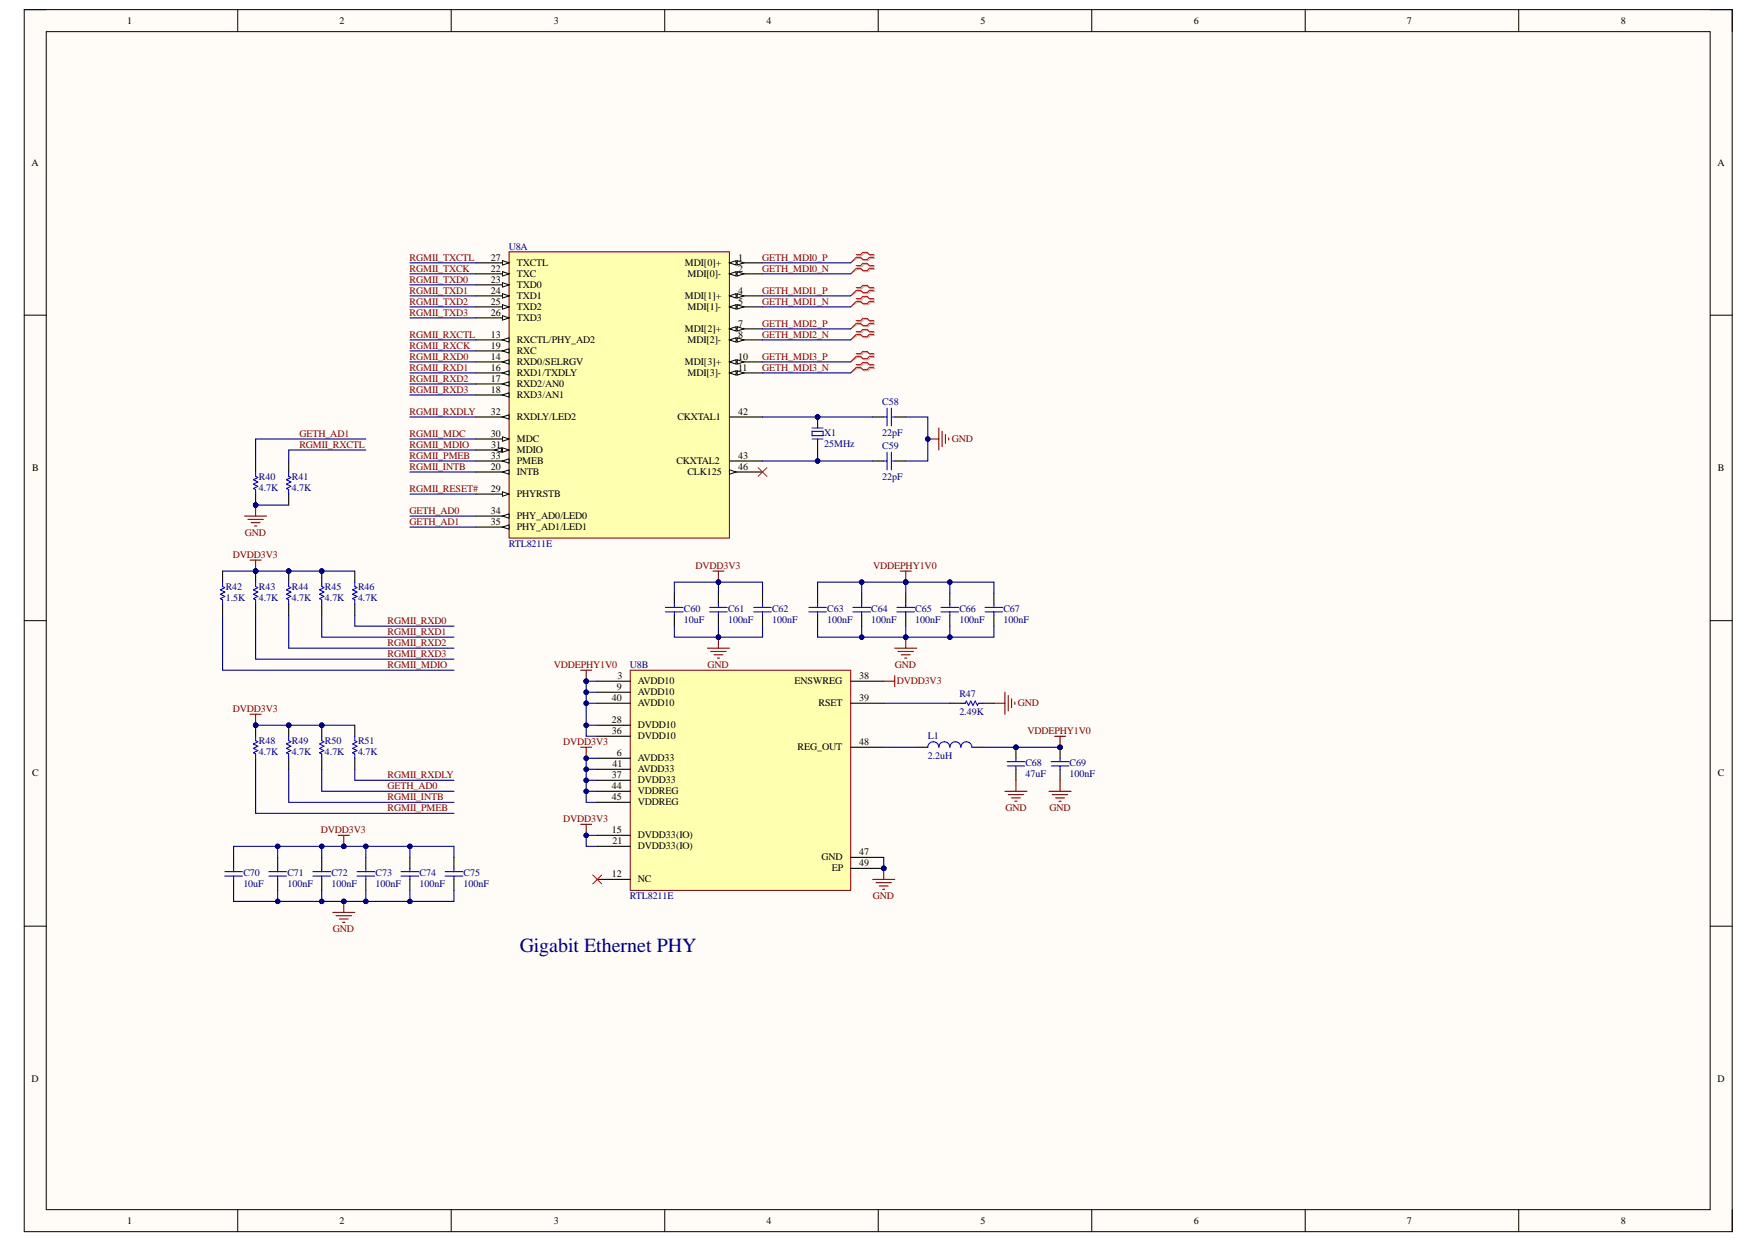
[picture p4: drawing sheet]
<svg xmlns="http://www.w3.org/2000/svg" width="297mm" height="210mm" viewBox="0 0 297 210" stroke-linecap="round" stroke-linejoin="round" font-family="sans-serif">
<defs><g id="words">
<text font-size="3.4" fill="#000080" x="87.8" y="160.8">Gigabit Ethernet PHY</text>
<g font-size="1.7">
<text x="21.5" y="4.1">1</text>
<text x="57.3" y="4.1">2</text>
<text x="93.5" y="4.1">3</text>
<text x="129.5" y="4.1">4</text>
<text x="165.6" y="4.1">5</text>
<text x="201.6" y="4.1">6</text>
<text x="237.6" y="4.1">7</text>
<text x="273.7" y="4.1">8</text>
<text x="5.3" y="28">A</text>
<text x="290" y="28">A</text>
<text x="82.9" y="45.9">22</text>
<text x="82.9" y="47.7">23</text>
<text x="82.9" y="44">27</text>
<text x="87.3" y="46.8">TXC</text>
<text x="87.3" y="44.9">TXCTL</text>
<text x="115.7" y="44.9">MDI[0]+</text>
<text x="116.1" y="46.8">MDI[0]-</text>
<text x="124.6" y="44">1</text>
<text x="124.6" y="45.9">2</text>
<text x="82.9" y="49.6">24</text>
<text x="82.9" y="51.5">25</text>
<text x="82.9" y="53.3">26</text>
<text x="87.3" y="48.7">TXD0</text>
<text x="87.3" y="50.5">TXD1</text>
<text x="87.3" y="52.4">TXD2</text>
<text x="115.7" y="50.5">MDI[1]+</text>
<text x="116.1" y="52.4">MDI[1]-</text>
<text x="124.6" y="49.6">4</text>
<text x="124.6" y="51.5">5</text>
<text x="82.9" y="57">13</text>
<text x="82.9" y="58.9">19</text>
<text x="87.3" y="58">RXCTL/PHY_AD2</text>
<text x="87.3" y="59.8">RXC</text>
<text x="87.3" y="54.2">TXD3</text>
<text x="115.7" y="56.1">MDI[2]+</text>
<text x="116.1" y="58">MDI[2]-</text>
<text x="124.6" y="55.2">7</text>
<text x="124.6" y="57">8</text>
<text x="82.9" y="60.7">14</text>
<text x="82.9" y="62.6">16</text>
<text x="82.9" y="64.5">17</text>
<text x="87.3" y="61.7">RXD0/SELRGV</text>
<text x="87.3" y="63.5">RXD1/TXDLY</text>
<text x="87.3" y="65.4">RXD2/AN0</text>
<text x="115.7" y="61.7">MDI[3]+</text>
<text x="116.1" y="63.5">MDI[3]-</text>
<text x="124.6" y="60.7">10</text>
<text x="124.6" y="62.6">11</text>
<text x="82.9" y="66.3">18</text>
<text x="82.9" y="70">32</text>
<text x="87.3" y="67.2">RXD3/AN1</text>
<text x="87.3" y="71">RXDLY/LED2</text>
<text x="114.4" y="71">CKXTAL1</text>
<text x="124.6" y="70">42</text>
<text x="82.9" y="73.8">30</text>
<text x="82.9" y="77.5">33</text>
<text x="82.9" y="75.6">31</text>
<text x="87.3" y="74.7">MDC</text>
<text x="87.3" y="76.5">MDIO</text>
<text x="124.6" y="77.5">43</text>
<text x="5.4" y="79.6">B</text>
<text x="82.9" y="79.3">20</text>
<text x="82.9" y="83">29</text>
<text x="87.3" y="80.3">INTB</text>
<text x="87.3" y="84">PHYRSTB</text>
<text x="87.3" y="78.4">PMEB</text>
<text x="114.2" y="78.4">CKXTAL2</text>
<text x="116.1" y="80.3">CLK125</text>
<text x="124.6" y="79.3">46</text>
<text x="290.1" y="79.6">B</text>
<text x="82.9" y="86.8">34</text>
<text x="82.9" y="88.6">35</text>
<text x="87.3" y="87.7">PHY_AD0/LED0</text>
<text x="87.3" y="89.6">PHY_AD1/LED1</text>
<text x="103.3" y="118.4">40</text>
<text x="104.2" y="116.5">9</text>
<text x="104.3" y="114.6">3</text>
<text x="107.7" y="115.6">AVDD10</text>
<text x="107.7" y="117.4">AVDD10</text>
<text x="107.7" y="119.3">AVDD10</text>
<text x="134.2" y="115.6">ENSWREG</text>
<text x="138.2" y="119.3">RSET</text>
<text x="145.1" y="114.6">38</text>
<text x="145.1" y="118.4">39</text>
<text x="103.3" y="122.1">28</text>
<text x="103.3" y="123.9">36</text>
<text x="107.7" y="123">DVDD10</text>
<text x="107.7" y="124.9">DVDD10</text>
<text x="145.1" y="125.8">48</text>
<text x="5.4" y="131.1">C</text>
<text x="103.3" y="131.4">37</text>
<text x="103.4" y="129.5">41</text>
<text x="104.2" y="127.7">6</text>
<text x="107.7" y="128.6">AVDD33</text>
<text x="107.7" y="130.4">AVDD33</text>
<text x="134.7" y="126.7">REG_OUT</text>
<text x="290.1" y="131.1">C</text>
<text x="103.3" y="133.2">44</text>
<text x="103.3" y="135.1">45</text>
<text x="107.7" y="132.3">DVDD33</text>
<text x="107.7" y="134.2">VDDREG</text>
<text x="107.7" y="136">VDDREG</text>
<text x="103.3" y="140.7">15</text>
<text x="103.4" y="142.5">21</text>
<text x="107.7" y="141.6">DVDD33(IO)</text>
<text x="107.7" y="143.4">DVDD33(IO)</text>
<text x="103.3" y="148.1">12</text>
<text x="107.7" y="149">NC</text>
<text x="138.8" y="145.3">GND</text>
<text x="140.4" y="147.2">EP</text>
<text x="145.1" y="144.4">47</text>
<text x="145.1" y="146.2">49</text>
<text x="5.3" y="182.7">D</text>
<text x="290" y="182.7">D</text>
<text x="21.5" y="206.6">1</text>
<text x="57.3" y="206.6">2</text>
<text x="93.5" y="206.6">3</text>
<text x="129.5" y="206.6">4</text>
<text x="165.6" y="206.6">5</text>
<text x="201.6" y="206.6">6</text>
<text x="237.6" y="206.6">7</text>
<text x="273.7" y="206.6">8</text>
</g>
<g font-size="1.7" fill="#800000">
<text x="69.2" y="45.9">RGMII_TXCK</text>
<text x="69.2" y="44">RGMII_TXCTL</text>
<text x="69.2" y="47.7">RGMII_TXD0</text>
<text x="128.7" y="44">GETH_MDI0_P</text>
<text x="128.7" y="45.9">GETH_MDI0_N</text>
<text x="69.2" y="49.6">RGMII_TXD1</text>
<text x="69.2" y="51.5">RGMII_TXD2</text>
<text x="69.2" y="53.3">RGMII_TXD3</text>
<text x="128.7" y="49.6">GETH_MDI1_P</text>
<text x="128.7" y="51.5">GETH_MDI1_N</text>
<text x="69.2" y="57">RGMII_RXCTL</text>
<text x="69.2" y="58.9">RGMII_RXCK</text>
<text x="128.7" y="55.2">GETH_MDI2_P</text>
<text x="128.7" y="57">GETH_MDI2_N</text>
<text x="69.2" y="60.7">RGMII_RXD0</text>
<text x="69.2" y="62.6">RGMII_RXD1</text>
<text x="69.2" y="64.5">RGMII_RXD2</text>
<text x="128.7" y="60.7">GETH_MDI3_P</text>
<text x="128.7" y="62.6">GETH_MDI3_N</text>
<text x="69.2" y="66.3">RGMII_RXD3</text>
<text x="69.2" y="70">RGMII_RXDLY</text>
<text x="50.6" y="73.8">GETH_AD1</text>
<text x="50.6" y="75.6">RGMII_RXCTL</text>
<text x="69.2" y="73.8">RGMII_MDC</text>
<text x="69.2" y="75.6">RGMII_MDIO</text>
<text x="69.2" y="77.5">RGMII_PMEB</text>
<text x="160.7" y="74.7">GND</text>
<text x="69.2" y="79.3">RGMII_INTB</text>
<text x="69.2" y="83">RGMII_RESET#</text>
<text x="69.2" y="86.8">GETH_AD0</text>
<text x="69.2" y="88.6">GETH_AD1</text>
<text x="39.3" y="94.2">DVDD3V3</text>
<text x="41.3" y="90.5">GND</text>
<text x="117.4" y="96.1">DVDD3V3</text>
<text x="147.5" y="96.1">VDDEPHY1V0</text>
<text x="65.4" y="105.3">RGMII_RXD0</text>
<text x="65.4" y="107.2">RGMII_RXD1</text>
<text x="65.4" y="109.1">RGMII_RXD2</text>
<text x="65.4" y="110.9">RGMII_RXD3</text>
<text x="65.4" y="112.8">RGMII_MDIO</text>
<text x="93.5" y="112.8">VDDEPHY1V0</text>
<text x="119.5" y="112.8">GND</text>
<text x="151.1" y="112.8">GND</text>
<text x="151.4" y="115.6">DVDD3V3</text>
<text x="171.9" y="119.3">GND</text>
<text x="39.3" y="120.2">DVDD3V3</text>
<text x="95.1" y="125.8">DVDD3V3</text>
<text x="173.5" y="123.9">VDDEPHY1V0</text>
<text x="65.4" y="131.4">RGMII_RXDLY</text>
<text x="65.4" y="133.2">GETH_AD0</text>
<text x="65.4" y="135.1">RGMII_INTB</text>
<text x="65.4" y="136.9">RGMII_PMEB</text>
<text x="169.8" y="136.9">GND</text>
<text x="177.2" y="136.9">GND</text>
<text x="54.2" y="140.7">DVDD3V3</text>
<text x="95.1" y="138.8">DVDD3V3</text>
<text x="147.4" y="151.8">GND</text>
<text x="56.2" y="157.4">GND</text>
</g>
<g font-size="1.7" fill="#000080">
<text x="85.9" y="42.2">U8A</text>
<text x="149" y="68.3">C58</text>
<text x="139.2" y="73.6">X1</text>
<text x="139.2" y="75.4">25MHz</text>
<text x="149" y="73.6">22pF</text>
<text x="149" y="75.8">C59</text>
<text x="43.7" y="81">R40</text>
<text x="43.7" y="82.9">4.7K</text>
<text x="49.3" y="81">R41</text>
<text x="49.3" y="82.9">4.7K</text>
<text x="149" y="81">22pF</text>
<text x="85.9" y="92.3">RTL8211E</text>
<text x="38.1" y="99.6">R42</text>
<text x="38.1" y="101.5">1.5K</text>
<text x="43.7" y="99.6">R43</text>
<text x="43.7" y="101.5">4.7K</text>
<text x="49.3" y="99.6">R44</text>
<text x="49.3" y="101.5">4.7K</text>
<text x="54.9" y="99.6">R45</text>
<text x="54.9" y="101.5">4.7K</text>
<text x="60.5" y="99.6">R46</text>
<text x="60.5" y="101.5">4.7K</text>
<text x="115.5" y="103.3">C60</text>
<text x="115.5" y="105.2">10uF</text>
<text x="122.9" y="103.3">C61</text>
<text x="122.9" y="105.2">100nF</text>
<text x="130.4" y="103.3">C62</text>
<text x="130.4" y="105.2">100nF</text>
<text x="139.7" y="103.3">C63</text>
<text x="139.7" y="105.2">100nF</text>
<text x="147.1" y="103.3">C64</text>
<text x="147.1" y="105.2">100nF</text>
<text x="154.6" y="103.3">C65</text>
<text x="154.6" y="105.2">100nF</text>
<text x="162" y="103.3">C66</text>
<text x="162" y="105.2">100nF</text>
<text x="169.4" y="103.3">C67</text>
<text x="169.4" y="105.2">100nF</text>
<text x="106.4" y="112.8">U8B</text>
<text x="162" y="117.8">R47</text>
<text x="43.7" y="125.6">R48</text>
<text x="49.3" y="125.6">R49</text>
<text x="54.9" y="125.6">R50</text>
<text x="60.5" y="125.6">R51</text>
<text x="156.7" y="124.9">L1</text>
<text x="162" y="120.8">2.49K</text>
<text x="43.7" y="127.5">4.7K</text>
<text x="49.3" y="127.5">4.7K</text>
<text x="54.9" y="127.5">4.7K</text>
<text x="60.5" y="127.5">4.7K</text>
<text x="156.7" y="128.2">2.2uH</text>
<text x="173.2" y="129.3">C68</text>
<text x="173.2" y="131.2">47uF</text>
<text x="180.6" y="129.3">C69</text>
<text x="180.6" y="131.2">100nF</text>
<text x="41.1" y="147.9">C70</text>
<text x="41.1" y="149.8">10uF</text>
<text x="48.5" y="147.9">C71</text>
<text x="48.5" y="149.8">100nF</text>
<text x="56" y="147.9">C72</text>
<text x="56" y="149.8">100nF</text>
<text x="63.4" y="147.9">C73</text>
<text x="63.4" y="149.8">100nF</text>
<text x="70.9" y="147.9">C74</text>
<text x="70.9" y="149.8">100nF</text>
<text x="78.3" y="147.9">C75</text>
<text x="78.3" y="149.8">100nF</text>
<text x="106.4" y="151.8">RTL8211E</text>
</g>
</g></defs>
<path d="M4.1 1.6h288.4v206.4h-288.4z" fill-rule="evenodd" fill="#fffcf8"/>
<path d="M4.1 1.6h288.4v206.4h-288.4z" fill="none" stroke="#000" stroke-width=".17"/>
<path d="M7.8 5.3h281v199h-281z" fill-rule="evenodd" fill="#fffcf8"/>
<g fill="none" stroke="#000" stroke-width=".17">
<path d="M4.1 1.6h3.7M7.8 5.3h281v199h-281zM40.1 1.6v3.7M76.2 1.6v3.7M112.3 1.6v3.7M148.3 1.6v3.7M184.4 1.6v3.7M220.4 1.6v3.7M256.5 1.6v3.7M288.8 1.6h3.7v3.7M4.1 53.2h3.7M288.8 53.2h3.7"/>
<path d="M4.1 104.8h3.7M288.8 104.8h3.7M4.1 156.4h3.7M288.8 156.4h3.7M40.1 204.3v3.7M76.2 204.3v3.7M112.3 204.3v3.7M148.3 204.3v3.7M184.4 204.3v3.7M220.4 204.3v3.7M256.5 204.3v3.7M292.5 204.3v3.7"/>
</g>
<path d="M86 42.5h37.2v48.4h-37.2z" fill-rule="evenodd" fill="#ffffb0"/>
<path d="M86 42.5h37.2v48.4h-37.2z" fill="none" stroke="#800000" stroke-width=".17"/>
<path d="M123.2 44.4h5.6" fill="none" stroke="#000" stroke-width=".19"/>
<path d="M123.2 44.4l1.1-.4v.8z" fill="#f8fcff"/>
<path d="M123.2 44.4l1.1-.4v.8z" fill="none" stroke="#000" stroke-width=".17"/>
<path d="M124.5 44l1.1 .4-1.1 .4z" fill="#f8fcff"/>
<path d="M124.5 44l1.1 .4-1.1 .4z" fill="none" stroke="#000" stroke-width=".17"/>
<path d="M123.2 46.2h5.6" fill="none" stroke="#000" stroke-width=".19"/>
<path d="M123.2 46.2l1.1-.3v.7z" fill="#f8fcff"/>
<path d="M123.2 46.2l1.1-.3v.7z" fill="none" stroke="#000" stroke-width=".17"/>
<path d="M124.5 45.9l1.1 .3-1.1 .4z" fill="#f8fcff"/>
<path d="M124.5 45.9l1.1 .3-1.1 .4z" fill="none" stroke="#000" stroke-width=".17"/>
<path d="M123.2 50h5.6" fill="none" stroke="#000" stroke-width=".19"/>
<path d="M123.2 50l1.1-.4v.7z" fill="#f8fcff"/>
<path d="M123.2 50l1.1-.4v.7z" fill="none" stroke="#000" stroke-width=".17"/>
<path d="M124.5 49.6l1.1 .4-1.1 .3z" fill="#f8fcff"/>
<path d="M124.5 49.6l1.1 .4-1.1 .3z" fill="none" stroke="#000" stroke-width=".17"/>
<path d="M123.2 51.8h5.6" fill="none" stroke="#000" stroke-width=".19"/>
<path d="M123.2 51.8l1.1-.3v.7z" fill="#f8fcff"/>
<path d="M123.2 51.8l1.1-.3v.7z" fill="none" stroke="#000" stroke-width=".17"/>
<path d="M124.5 51.5l1.1 .3-1.1 .4z" fill="#f8fcff"/>
<path d="M124.5 51.5l1.1 .3-1.1 .4z" fill="none" stroke="#000" stroke-width=".17"/>
<path d="M123.2 55.5h5.6" fill="none" stroke="#000" stroke-width=".19"/>
<path d="M123.2 55.5l1.1-.3v.7z" fill="#f8fcff"/>
<path d="M123.2 55.5l1.1-.3v.7z" fill="none" stroke="#000" stroke-width=".17"/>
<path d="M124.5 55.2l1.1 .3-1.1 .4z" fill="#f8fcff"/>
<path d="M124.5 55.2l1.1 .3-1.1 .4z" fill="none" stroke="#000" stroke-width=".17"/>
<path d="M123.2 57.4h5.6" fill="none" stroke="#000" stroke-width=".19"/>
<path d="M123.2 57.4l1.1-.4v.8z" fill="#f8fcff"/>
<path d="M123.2 57.4l1.1-.4v.8z" fill="none" stroke="#000" stroke-width=".17"/>
<path d="M124.5 57l1.1 .4-1.1 .4z" fill="#f8fcff"/>
<path d="M124.5 57l1.1 .4-1.1 .4z" fill="none" stroke="#000" stroke-width=".17"/>
<path d="M123.2 61.1h5.6" fill="none" stroke="#000" stroke-width=".19"/>
<path d="M123.2 61.1l1.1-.4v.8z" fill="#f8fcff"/>
<path d="M123.2 61.1l1.1-.4v.8z" fill="none" stroke="#000" stroke-width=".17"/>
<path d="M124.5 60.7l1.1 .4-1.1 .4z" fill="#f8fcff"/>
<path d="M124.5 60.7l1.1 .4-1.1 .4z" fill="none" stroke="#000" stroke-width=".17"/>
<path d="M123.2 63h5.6" fill="none" stroke="#000" stroke-width=".19"/>
<path d="M123.2 63l1.1-.4v.8z" fill="#f8fcff"/>
<path d="M123.2 63l1.1-.4v.8z" fill="none" stroke="#000" stroke-width=".17"/>
<path d="M124.5 62.6l1.1 .4-1.1 .4z" fill="#f8fcff"/>
<path d="M124.5 62.6l1.1 .4-1.1 .4z" fill="none" stroke="#000" stroke-width=".17"/>
<path d="M80.4 57.4h5.6" fill="none" stroke="#000" stroke-width=".19"/>
<path d="M84.8 57.4l1.2-.4v.8z" fill="#f8fcff"/>
<path d="M84.8 57.4l1.2-.4v.8z" fill="none" stroke="#000" stroke-width=".17"/>
<path d="M80.4 61.1h5.6" fill="none" stroke="#000" stroke-width=".19"/>
<path d="M84.8 61.1l1.2-.4v.8z" fill="#f8fcff"/>
<path d="M84.8 61.1l1.2-.4v.8z" fill="none" stroke="#000" stroke-width=".17"/>
<path d="M80.4 63h5.6" fill="none" stroke="#000" stroke-width=".19"/>
<path d="M84.8 63l1.2-.4v.8z" fill="#f8fcff"/>
<path d="M84.8 63l1.2-.4v.8z" fill="none" stroke="#000" stroke-width=".17"/>
<path d="M80.4 64.8h5.6" fill="none" stroke="#000" stroke-width=".19"/>
<path d="M84.8 64.8l1.2-.3v.7z" fill="#f8fcff"/>
<path d="M84.8 64.8l1.2-.3v.7z" fill="none" stroke="#000" stroke-width=".17"/>
<path d="M80.4 66.7h5.6" fill="none" stroke="#000" stroke-width=".19"/>
<path d="M84.8 66.7l1.2-.4v.8z" fill="#f8fcff"/>
<path d="M84.8 66.7l1.2-.4v.8z" fill="none" stroke="#000" stroke-width=".17"/>
<path d="M80.4 59.3h5.6" fill="none" stroke="#000" stroke-width=".19"/>
<path d="M84.8 59.3l1.2-.4v.7z" fill="#f8fcff"/>
<path d="M84.8 59.3l1.2-.4v.7z" fill="none" stroke="#000" stroke-width=".17"/>
<path d="M80.4 79.7h5.6" fill="none" stroke="#000" stroke-width=".19"/>
<path d="M84.8 79.7l1.2-.4v.8z" fill="#f8fcff"/>
<path d="M84.8 79.7l1.2-.4v.8z" fill="none" stroke="#000" stroke-width=".17"/>
<path d="M80.4 46.2h5.6" fill="none" stroke="#000" stroke-width=".19"/>
<path d="M84.8 45.9l1.2 .3-1.2 .4z" fill="#f8fcff"/>
<path d="M84.8 45.9l1.2 .3-1.2 .4z" fill="none" stroke="#000" stroke-width=".17"/>
<path d="M80.4 48.1h5.6" fill="none" stroke="#000" stroke-width=".19"/>
<path d="M84.8 47.7l1.2 .4-1.2 .4z" fill="#f8fcff"/>
<path d="M84.8 47.7l1.2 .4-1.2 .4z" fill="none" stroke="#000" stroke-width=".17"/>
<path d="M80.4 50h5.6" fill="none" stroke="#000" stroke-width=".19"/>
<path d="M84.8 49.6l1.2 .4-1.2 .3z" fill="#f8fcff"/>
<path d="M84.8 49.6l1.2 .4-1.2 .3z" fill="none" stroke="#000" stroke-width=".17"/>
<path d="M80.4 51.8h5.6" fill="none" stroke="#000" stroke-width=".19"/>
<path d="M84.8 51.5l1.2 .3-1.2 .4z" fill="#f8fcff"/>
<path d="M84.8 51.5l1.2 .3-1.2 .4z" fill="none" stroke="#000" stroke-width=".17"/>
<path d="M80.4 53.7h5.6" fill="none" stroke="#000" stroke-width=".19"/>
<path d="M84.8 53.3l1.2 .4-1.2 .4z" fill="#f8fcff"/>
<path d="M84.8 53.3l1.2 .4-1.2 .4z" fill="none" stroke="#000" stroke-width=".17"/>
<path d="M80.4 44.4h5.6" fill="none" stroke="#000" stroke-width=".19"/>
<path d="M84.8 44l1.2 .4-1.2 .4z" fill="#f8fcff"/>
<path d="M84.8 44l1.2 .4-1.2 .4z" fill="none" stroke="#000" stroke-width=".17"/>
<path d="M80.4 83.4h5.6" fill="none" stroke="#000" stroke-width=".19"/>
<path d="M84.8 83.1l1.2 .3-1.2 .4z" fill="#f8fcff"/>
<path d="M84.8 83.1l1.2 .3-1.2 .4z" fill="none" stroke="#000" stroke-width=".17"/>
<path d="M80.4 74.1h5.6" fill="none" stroke="#000" stroke-width=".19"/>
<path d="M84.8 73.8l1.2 .3-1.2 .4z" fill="#f8fcff"/>
<path d="M84.8 73.8l1.2 .3-1.2 .4z" fill="none" stroke="#000" stroke-width=".17"/>
<path d="M80.4 76h5.6" fill="none" stroke="#000" stroke-width=".19"/>
<path d="M84.8 75.6l1.2 .4-1.2 .4z" fill="#f8fcff"/>
<path d="M84.8 75.6l1.2 .4-1.2 .4z" fill="none" stroke="#000" stroke-width=".17"/>
<path d="M83.5 76l1.2-.4v.8z" fill="#f8fcff"/>
<path d="M83.5 76l1.2-.4v.8z" fill="none" stroke="#000" stroke-width=".17"/>
<path d="M80.4 70.4h5.6" fill="none" stroke="#000" stroke-width=".19"/>
<path d="M84.8 70.4l1.2-.4v.8z" fill="#f8fcff"/>
<path d="M84.8 70.4l1.2-.4v.8z" fill="none" stroke="#000" stroke-width=".17"/>
<path d="M80.4 77.9h5.6" fill="none" stroke="#000" stroke-width=".19"/>
<path d="M84.8 77.9l1.2-.4v.7z" fill="#f8fcff"/>
<path d="M84.8 77.9l1.2-.4v.7z" fill="none" stroke="#000" stroke-width=".17"/>
<path d="M80.4 87.1h5.6" fill="none" stroke="#000" stroke-width=".19"/>
<path d="M84.8 87.1l1.2-.3v.7z" fill="#f8fcff"/>
<path d="M84.8 87.1l1.2-.3v.7z" fill="none" stroke="#000" stroke-width=".17"/>
<path d="M80.4 89h5.6" fill="none" stroke="#000" stroke-width=".19"/>
<path d="M84.8 89l1.2-.4v.8z" fill="#f8fcff"/>
<path d="M84.8 89l1.2-.4v.8z" fill="none" stroke="#000" stroke-width=".17"/>
<path d="M123.2 70.4h5.6M123.2 77.9h5.6M123.2 79.7h5.6" fill="none" stroke="#000" stroke-width=".19"/>
<path d="M123.2 79.3l1.1 .4-1.1 .4z" fill="#f8fcff"/>
<path d="M123.2 79.3l1.1 .4-1.1 .4z" fill="none" stroke="#000" stroke-width=".17"/>
<circle cx="149.2" cy="146.6" r=".37" fill="#000080"/>
<circle cx="149.2" cy="146.6" r=".37" fill="none" stroke="#000080" stroke-width=".17"/>
<path d="M106.4 113.2h37.3v37.2h-37.3z" fill-rule="evenodd" fill="#ffffb0"/>
<path d="M106.4 113.2h37.3v37.2h-37.3z" fill="none" stroke="#800000" stroke-width=".17"/>
<path d="M100.9 115h5.5M100.9 116.9h5.5M100.9 118.8h5.5M100.9 122.5h5.5M100.9 124.3h5.5M100.9 128h5.5M100.9 129.9h5.5M100.9 131.8h5.5M100.9 141.1h5.5M100.9 142.9h5.5M143.7 144.8h5.5M143.7 146.6h5.5" fill="none" stroke="#000" stroke-width=".19"/>
<circle cx="149.2" cy="146.6" r=".37" fill="#000080"/>
<circle cx="149.2" cy="146.6" r=".37" fill="none" stroke="#000080" stroke-width=".17"/>
<path d="M143.7 115h5.5M143.7 118.8h5.5M100.9 133.6h5.5M100.9 135.5h5.5M143.7 126.2h5.5M100.9 148.5h5.5" fill="none" stroke="#000" stroke-width=".19"/>
<path d="M147.4 148.5h3.7M147.9 149.1h2.6M148.5 149.6h1.5M149 150.2h.4M149.2 146.6v1.9" fill="none" stroke="#800000" stroke-width=".19"/>
<circle cx="149.2" cy="146.6" r=".37" fill="#000080"/>
<circle cx="149.2" cy="146.6" r=".37" fill="none" stroke="#000080" stroke-width=".17"/>
<path d="M100.1 147.8l1.5 1.4M101.6 147.8l-1.5 1.4" fill="none" stroke="#f00" stroke-width=".17"/>
<circle cx="138.1" cy="70.4" r=".37" fill="#000080"/>
<circle cx="138.1" cy="70.4" r=".37" fill="none" stroke="#000080" stroke-width=".17"/>
<path d="M138.1 70.4v1.9M138.1 74.1v1.9" fill="none" stroke="#000" stroke-width=".19"/>
<circle cx="138.1" cy="70.4" r=".37" fill="#000080"/>
<circle cx="138.1" cy="70.4" r=".37" fill="none" stroke="#000080" stroke-width=".17"/>
<path d="M137.1 74.1h1.9M137.1 72.8h1.9v.8h-1.9zM137.1 72.3h1.9M149.2 70.4h.6M149.2 77.9h.6M149.8 68.9v3M149.8 76.4v2.9M150.5 68.9v3M150.5 76.4v2.9M150.5 70.4h.6M150.5 77.9h.6" fill="none" stroke="#00f" stroke-width=".19"/>
<path d="M147.4 70.4h1.8M147.4 77.9h1.8M151.1 70.4h1.9M151.1 77.9h1.9" fill="none" stroke="#000" stroke-width=".19"/>
<path d="M156.7 74.1h1.8M158.5 72.3v3.7M159.1 72.8v2.6M159.7 73.4v1.5M160.2 73.9v.4" fill="none" stroke="#800000" stroke-width=".19"/>
<circle cx="156.7" cy="74.1" r=".37" fill="#000080"/>
<circle cx="156.7" cy="74.1" r=".37" fill="none" stroke="#000080" stroke-width=".17"/>
<path d="M128 79l1.5 1.5M129.5 79l-1.5 1.5" fill="none" stroke="#f00" stroke-width=".17"/>
<path d="M160.4 118.8h1.9M166 118.8h1.8M154.8 126.2h1.9M164.1 126.2h1.9" fill="none" stroke="#000" stroke-width=".19"/>
<path d="M162.3 118.8h.7l.2-.4 .4 .7 .3-.7 .4 .7 .4-.7 .3 .7 .2-.3h.8M156.7 126.2a.93 .93 0 0 1 .9-.9 .93 .93 0 0 1 .9 .9 .93 .93 0 0 1 1-.9 .93 .93 0 0 1 .9 .9 .93 .93 0 0 1 .9-.9 .93 .93 0 0 1 1 .9 .93 .93 0 0 1 .9-.9 .93 .93 0 0 1 .9 .9" fill="none" stroke="#00f" stroke-width=".19"/>
<path d="M149.2 115h1.9M151.1 114.1v1.9M167.8 118.8h1.9M169.7 116.9v3.7M170.3 117.5v2.6M170.8 118v1.5M171.4 118.6v.3" fill="none" stroke="#800000" stroke-width=".19"/>
<circle cx="171.6" cy="126.2" r=".37" fill="#000080"/>
<circle cx="171.6" cy="126.2" r=".37" fill="none" stroke="#000080" stroke-width=".17"/>
<path d="M171.6 126.2v1.8M171.6 129.9v1.9" fill="none" stroke="#000" stroke-width=".19"/>
<circle cx="171.6" cy="126.2" r=".37" fill="#000080"/>
<circle cx="171.6" cy="126.2" r=".37" fill="none" stroke="#000080" stroke-width=".17"/>
<path d="M170.1 128.6h2.9M170.1 129.4h2.9M171.6 128v.6M171.6 129.4v.5" fill="none" stroke="#00f" stroke-width=".19"/>
<circle cx="179" cy="126.2" r=".37" fill="#000080"/>
<circle cx="179" cy="126.2" r=".37" fill="none" stroke="#000080" stroke-width=".17"/>
<path d="M179 126.2v1.9M179 129.9v1.9" fill="none" stroke="#000" stroke-width=".19"/>
<circle cx="179" cy="126.2" r=".37" fill="#000080"/>
<circle cx="179" cy="126.2" r=".37" fill="none" stroke="#000080" stroke-width=".17"/>
<path d="M177.5 128.6h3M177.5 129.4h3M179 128.1v.5M179 129.4v.5" fill="none" stroke="#00f" stroke-width=".19"/>
<path d="M169.7 133.6h3.7M170.3 134.2h2.6M170.8 134.7h1.5M171.4 135.3h.3M171.6 131.8v1.8M177.2 133.6h3.7M177.7 134.2h2.6M178.1 124.3h1.8M178.3 134.7h1.5M178.8 135.3h.4M179 124.3v1.9M179 131.8v1.8" fill="none" stroke="#800000" stroke-width=".19"/>
<circle cx="179" cy="126.2" r=".37" fill="#000080"/>
<circle cx="179" cy="126.2" r=".37" fill="none" stroke="#000080" stroke-width=".17"/>
<path d="M98.1 113.2h1.8M99 113.2v1.8" fill="none" stroke="#800000" stroke-width=".19"/>
<circle cx="99" cy="115" r=".37" fill="#000080"/>
<circle cx="99" cy="115" r=".37" fill="none" stroke="#000080" stroke-width=".17"/>
<path d="M138.1 100.2v1.8M138.1 103.9v1.8M145.5 100.2v1.8M145.5 103.9v1.8M153 100.2v1.8M153 103.9v1.8M160.4 100.2v1.8M160.4 103.9v1.8M167.8 100.2v1.8M167.8 103.9v1.8" fill="none" stroke="#000" stroke-width=".19"/>
<g fill="none" stroke="#00f" stroke-width=".19">
<path d="M136.6 102.6h3M136.6 103.3h3M138.1 102v.6M138.1 103.3v.6M144 102.6h3M144 103.3h3M145.5 102v.6M145.5 103.3v.6M151.5 102.6h2.9M151.5 103.3h2.9M153 102v.6M153 103.3v.6"/>
<path d="M158.9 102.6h3M158.9 103.3h3M160.4 102v.6M160.4 103.3v.6M166.3 102.6h3M166.3 103.3h3M167.8 102v.6M167.8 103.3v.6"/>
</g>
<path d="M151.1 109.5h3.7M151.7 110h2.6M152.2 110.6h1.5M152.8 111.1h.3M153 107.6v1.9" fill="none" stroke="#800000" stroke-width=".19"/>
<circle cx="153" cy="107.6" r=".37" fill="#000080"/>
<circle cx="153" cy="107.6" r=".37" fill="none" stroke="#000080" stroke-width=".17"/>
<path d="M152 96.4h1.9M153 96.4v1.9" fill="none" stroke="#800000" stroke-width=".19"/>
<circle cx="153" cy="98.3" r=".37" fill="#000080"/>
<circle cx="153" cy="98.3" r=".37" fill="none" stroke="#000080" stroke-width=".17"/>
<path d="M98.1 126.2h1.8M99 126.2v1.8" fill="none" stroke="#800000" stroke-width=".19"/>
<circle cx="99" cy="128" r=".37" fill="#000080"/>
<circle cx="99" cy="128" r=".37" fill="none" stroke="#000080" stroke-width=".17"/>
<path d="M46.9 144.8v1.8M46.9 148.5v1.9M54.3 144.8v1.8M54.3 148.5v1.9M61.8 144.8v1.8M61.8 148.5v1.9M69.2 144.8v1.8M69.2 148.5v1.9M76.7 144.8v1.8M76.7 148.5v1.9" fill="none" stroke="#000" stroke-width=".19"/>
<g fill="none" stroke="#00f" stroke-width=".19">
<path d="M45.4 147.2h3M45.4 147.9h3M46.9 146.6v.6M46.9 147.9v.6M52.8 147.2h3M52.8 147.9h3M54.3 146.6v.6M54.3 147.9v.6M60.3 147.2h3M60.3 147.9h3M61.8 146.6v.6M61.8 147.9v.6"/>
<path d="M67.7 147.2h3M67.7 147.9h3M69.2 146.6v.6M69.2 147.9v.6M75.2 147.2h2.9M75.2 147.9h2.9M76.7 146.6v.6M76.7 147.9v.6"/>
</g>
<path d="M56.2 154.1h3.7M56.8 154.6h2.6M57.3 155.2h1.5M57.9 155.8h.3M58.1 152.2v1.9" fill="none" stroke="#800000" stroke-width=".19"/>
<circle cx="58.1" cy="152.2" r=".37" fill="#000080"/>
<circle cx="58.1" cy="152.2" r=".37" fill="none" stroke="#000080" stroke-width=".17"/>
<path d="M57.1 141.1h1.9M58.1 141.1v1.8" fill="none" stroke="#800000" stroke-width=".19"/>
<circle cx="58.1" cy="142.9" r=".37" fill="#000080"/>
<circle cx="58.1" cy="142.9" r=".37" fill="none" stroke="#000080" stroke-width=".17"/>
<path d="M39.4 144.8v1.8M39.4 148.5v1.9" fill="none" stroke="#000" stroke-width=".19"/>
<path d="M38 147.2h2.9M38 147.9h2.9M39.4 146.6v.6M39.4 147.9v.6" fill="none" stroke="#00f" stroke-width=".19"/>
<path d="M98.1 139.2h1.8M99 139.2v1.9" fill="none" stroke="#800000" stroke-width=".19"/>
<circle cx="99" cy="141.1" r=".37" fill="#000080"/>
<circle cx="99" cy="141.1" r=".37" fill="none" stroke="#000080" stroke-width=".17"/>
<path d="M113.9 100.2v1.8M113.9 103.9v1.8M121.3 100.2v1.8M121.3 103.9v1.8M128.8 100.2v1.8M128.8 103.9v1.8" fill="none" stroke="#000" stroke-width=".19"/>
<path d="M112.4 102.6h3M112.4 103.3h3M113.9 102v.6M113.9 103.3v.6M119.8 102.6h3M119.8 103.3h3M121.3 102v.6M121.3 103.3v.6M127.3 102.6h2.9M127.3 103.3h2.9M128.8 102v.6M128.8 103.3v.6" fill="none" stroke="#00f" stroke-width=".19"/>
<path d="M119.5 109.5h3.7M120 110h2.6M120.6 110.6h1.5M121.1 111.1h.4M121.3 107.6v1.9" fill="none" stroke="#800000" stroke-width=".19"/>
<circle cx="121.3" cy="107.6" r=".37" fill="#000080"/>
<circle cx="121.3" cy="107.6" r=".37" fill="none" stroke="#000080" stroke-width=".17"/>
<path d="M120.4 96.4h1.8M121.3 96.4v1.9" fill="none" stroke="#800000" stroke-width=".19"/>
<circle cx="121.3" cy="98.3" r=".37" fill="#000080"/>
<circle cx="121.3" cy="98.3" r=".37" fill="none" stroke="#000080" stroke-width=".17"/>
<path d="M37.6 96.4v1.9M37.6 102v1.9M59.9 122.5v1.8M59.9 128v1.9" fill="none" stroke="#000" stroke-width=".19"/>
<path d="M37.6 98.3v.7l.4 .2-.8 .4 .8 .4-.8 .3 .8 .4-.8 .4 .4 .2v.7M59.9 124.3v.8l.4 .2-.8 .3 .8 .4-.8 .4 .8 .3-.8 .4 .4 .2v.7" fill="none" stroke="#00f" stroke-width=".19"/>
<g fill="none" stroke="#d0a19e" stroke-width=".19">
<path d="M144.8 43.2h.7l.4-.4h.7l.4 .4h.7M144.8 43.6h.7l.4 .4h.7l.4-.4h.7M144.8 45h.7l.4-.3h.7l.4 .3h.7M144.8 45.5h.7l.4 .4h.7l.4-.4h.7M144.8 48.8h.7l.4-.4h.7l.4 .4h.7M144.8 49.2h.7l.4 .4h.7l.4-.4h.7M144.8 50.6h.7l.4-.4h.7l.4 .4h.7M144.8 51.1h.7l.4 .4h.7l.4-.4h.7M144.8 54.3h.7l.4-.3h.7l.4 .3h.7M144.8 54.8h.7l.4 .4h.7l.4-.4h.7M144.8 56.2h.7l.4-.4h.7l.4 .4h.7M144.8 56.7h.7l.4 .3h.7l.4-.3h.7"/>
<path d="M144.8 59.9h.7l.4-.4h.7l.4 .4h.7M144.8 60.4h.7l.4 .3h.7l.4-.3h.7M144.8 61.8h.7l.4-.4h.7l.4 .4h.7M144.8 62.2h.7l.4 .4h.7l.4-.4h.7"/>
</g>
<path d="M144.8 43.6l-1.1 .8M144.8 45.5l-1.1 .7M144.8 49.2l-1.1 .8M144.8 51.1l-1.1 .7M144.8 54.8l-1.1 .7M144.8 56.7l-1.1 .7M144.8 60.4l-1.1 .7M144.8 62.2l-1.1 .8" fill="none" stroke="#d0a19e" stroke-width=".17"/>
<g fill="none" stroke="#f00" stroke-width=".19">
<path d="M144.6 43h.7l.4-.4h.7l.4 .4h.8M144.6 43.5h.7l.4 .3h.7l.4-.3h.8M144.6 44.9h.7l.4-.4h.7l.4 .4h.8M144.6 45.3h.7l.4 .4h.7l.4-.4h.8M144.6 48.6h.7l.4-.4h.7l.4 .4h.8M144.6 49h.7l.4 .4h.7l.4-.4h.8M144.6 50.4h.7l.4-.3h.7l.4 .3h.8M144.6 50.9h.7l.4 .4h.7l.4-.4h.8M144.6 54.1h.7l.4-.3h.7l.4 .3h.8M144.6 54.6h.7l.4 .4h.7l.4-.4h.8M144.6 56h.7l.4-.4h.7l.4 .4h.8M144.6 56.5h.7l.4 .3h.7l.4-.3h.8"/>
<path d="M144.6 59.7h.7l.4-.3h.7l.4 .3h.8M144.6 60.2h.7l.4 .4h.7l.4-.4h.8M144.6 61.6h.7l.4-.4h.7l.4 .4h.8M144.6 62h.7l.4 .4h.7l.4-.4h.8"/>
</g>
<path d="M144.6 43.5l-.9 .9M144.6 45.3l-.9 .9M144.6 49l-.9 1M144.6 50.9l-.9 .9M144.6 54.6l-.9 .9M144.6 56.5l-.9 .9M144.6 60.2l-.9 .9M144.6 62l-.9 1" fill="none" stroke="#f00" stroke-width=".17"/>
<path d="M42.2 120.6h1.9M43.2 120.6v1.9" fill="none" stroke="#800000" stroke-width=".19"/>
<circle cx="43.2" cy="122.5" r=".37" fill="#000080"/>
<circle cx="43.2" cy="122.5" r=".37" fill="none" stroke="#000080" stroke-width=".17"/>
<circle cx="54.3" cy="122.5" r=".37" fill="#000080"/>
<circle cx="54.3" cy="122.5" r=".37" fill="none" stroke="#000080" stroke-width=".17"/>
<path d="M54.3 122.5v1.8" fill="none" stroke="#000" stroke-width=".19"/>
<circle cx="54.3" cy="122.5" r=".37" fill="#000080"/>
<circle cx="54.3" cy="122.5" r=".37" fill="none" stroke="#000080" stroke-width=".17"/>
<path d="M54.3 128v1.9" fill="none" stroke="#000" stroke-width=".19"/>
<path d="M54.3 124.3v.8l.4 .2-.7 .3 .7 .4-.7 .4 .7 .3-.7 .4 .3 .2v.7" fill="none" stroke="#00f" stroke-width=".19"/>
<circle cx="48.7" cy="122.5" r=".37" fill="#000080"/>
<circle cx="48.7" cy="122.5" r=".37" fill="none" stroke="#000080" stroke-width=".17"/>
<path d="M48.8 122.5v1.8" fill="none" stroke="#000" stroke-width=".19"/>
<circle cx="48.7" cy="122.5" r=".37" fill="#000080"/>
<circle cx="48.7" cy="122.5" r=".37" fill="none" stroke="#000080" stroke-width=".17"/>
<path d="M48.8 128v1.9" fill="none" stroke="#000" stroke-width=".19"/>
<path d="M48.8 124.3v.8l.3 .2-.7 .3 .7 .4-.7 .4 .7 .3-.7 .4 .4 .2v.7" fill="none" stroke="#00f" stroke-width=".19"/>
<circle cx="43.2" cy="122.5" r=".37" fill="#000080"/>
<circle cx="43.2" cy="122.5" r=".37" fill="none" stroke="#000080" stroke-width=".17"/>
<path d="M43.2 122.5v1.8" fill="none" stroke="#000" stroke-width=".19"/>
<circle cx="43.2" cy="122.5" r=".37" fill="#000080"/>
<circle cx="43.2" cy="122.5" r=".37" fill="none" stroke="#000080" stroke-width=".17"/>
<path d="M43.2 128v1.9" fill="none" stroke="#000" stroke-width=".19"/>
<path d="M43.2 124.3v.8l.3 .2-.7 .3 .7 .4-.7 .4 .7 .3-.7 .4 .4 .2v.7" fill="none" stroke="#00f" stroke-width=".19"/>
<circle cx="43.2" cy="85.3" r=".37" fill="#000080"/>
<circle cx="43.2" cy="85.3" r=".37" fill="none" stroke="#000080" stroke-width=".17"/>
<path d="M43.2 77.9v1.8M43.2 83.4v1.9" fill="none" stroke="#000" stroke-width=".19"/>
<circle cx="43.2" cy="85.3" r=".37" fill="#000080"/>
<circle cx="43.2" cy="85.3" r=".37" fill="none" stroke="#000080" stroke-width=".17"/>
<path d="M43.2 79.7v.8l.3 .1-.7 .4 .7 .4-.7 .4 .7 .3-.7 .4 .4 .2v.7M48.8 79.7v.8l.3 .1-.7 .4 .7 .4-.7 .4 .7 .3-.7 .4 .4 .2v.7" fill="none" stroke="#00f" stroke-width=".19"/>
<path d="M48.8 77.9v1.8M48.8 83.4v1.9" fill="none" stroke="#000" stroke-width=".19"/>
<path d="M41.3 87.1h3.7M41.9 87.7h2.6M42.4 88.3h1.5M43 88.8h.4M43.2 85.3v1.8" fill="none" stroke="#800000" stroke-width=".19"/>
<circle cx="43.2" cy="85.3" r=".37" fill="#000080"/>
<circle cx="43.2" cy="85.3" r=".37" fill="none" stroke="#000080" stroke-width=".17"/>
<path d="M59.9 96.4v1.9M59.9 102v1.9" fill="none" stroke="#000" stroke-width=".19"/>
<path d="M59.9 98.3v.7l.4 .2-.8 .4 .8 .4-.8 .3 .8 .4-.8 .4 .4 .2v.7" fill="none" stroke="#00f" stroke-width=".19"/>
<path d="M42.2 94.6h1.9M43.2 94.6v1.8" fill="none" stroke="#800000" stroke-width=".19"/>
<circle cx="43.2" cy="96.4" r=".37" fill="#000080"/>
<circle cx="43.2" cy="96.4" r=".37" fill="none" stroke="#000080" stroke-width=".17"/>
<circle cx="54.3" cy="96.4" r=".37" fill="#000080"/>
<circle cx="54.3" cy="96.4" r=".37" fill="none" stroke="#000080" stroke-width=".17"/>
<path d="M54.3 96.4v1.9" fill="none" stroke="#000" stroke-width=".19"/>
<circle cx="54.3" cy="96.4" r=".37" fill="#000080"/>
<circle cx="54.3" cy="96.4" r=".37" fill="none" stroke="#000080" stroke-width=".17"/>
<path d="M54.3 102v1.9" fill="none" stroke="#000" stroke-width=".19"/>
<path d="M54.3 98.3v.7l.4 .2-.7 .4 .7 .4-.7 .3 .7 .4-.7 .4 .3 .2v.7" fill="none" stroke="#00f" stroke-width=".19"/>
<circle cx="48.7" cy="96.4" r=".37" fill="#000080"/>
<circle cx="48.7" cy="96.4" r=".37" fill="none" stroke="#000080" stroke-width=".17"/>
<path d="M48.8 96.4v1.9" fill="none" stroke="#000" stroke-width=".19"/>
<circle cx="48.7" cy="96.4" r=".37" fill="#000080"/>
<circle cx="48.7" cy="96.4" r=".37" fill="none" stroke="#000080" stroke-width=".17"/>
<path d="M48.8 102v1.9" fill="none" stroke="#000" stroke-width=".19"/>
<path d="M48.8 98.3v.7l.3 .2-.7 .4 .7 .4-.7 .3 .7 .4-.7 .4 .4 .2v.7" fill="none" stroke="#00f" stroke-width=".19"/>
<circle cx="43.2" cy="96.4" r=".37" fill="#000080"/>
<circle cx="43.2" cy="96.4" r=".37" fill="none" stroke="#000080" stroke-width=".17"/>
<path d="M43.2 96.4v1.9" fill="none" stroke="#000" stroke-width=".19"/>
<circle cx="43.2" cy="96.4" r=".37" fill="#000080"/>
<circle cx="43.2" cy="96.4" r=".37" fill="none" stroke="#000080" stroke-width=".17"/>
<path d="M43.2 102v1.9" fill="none" stroke="#000" stroke-width=".19"/>
<path d="M43.2 98.3v.7l.3 .2-.7 .4 .7 .4-.7 .3 .7 .4-.7 .4 .4 .2v.7" fill="none" stroke="#00f" stroke-width=".19"/>
<path d="M37.6 96.4h5.6M37.6 103.9v9.3h39.1" fill="none" stroke="#000080" stroke-width=".19"/>
<circle cx="43.2" cy="96.4" r=".37" fill="#000080"/>
<circle cx="43.2" cy="96.4" r=".37" fill="none" stroke="#000080" stroke-width=".17"/>
<path d="M39.4 150.4v1.8h7.5" fill="none" stroke="#000080" stroke-width=".19"/>
<circle cx="46.9" cy="152.2" r=".37" fill="#000080"/>
<circle cx="46.9" cy="152.2" r=".37" fill="none" stroke="#000080" stroke-width=".17"/>
<path d="M46.9 142.9h-7.5v1.9" fill="none" stroke="#000080" stroke-width=".19"/>
<circle cx="46.9" cy="142.9" r=".37" fill="#000080"/>
<circle cx="46.9" cy="142.9" r=".37" fill="none" stroke="#000080" stroke-width=".17"/>
<path d="M43.2 129.9v7.4h33.5M43.2 122.5h16.7" fill="none" stroke="#000080" stroke-width=".19"/>
<circle cx="43.2" cy="122.5" r=".37" fill="#000080"/>
<circle cx="43.2" cy="122.5" r=".37" fill="none" stroke="#000080" stroke-width=".17"/>
<circle cx="48.7" cy="122.5" r=".37" fill="#000080"/>
<circle cx="48.7" cy="122.5" r=".37" fill="none" stroke="#000080" stroke-width=".17"/>
<circle cx="54.3" cy="122.5" r=".37" fill="#000080"/>
<circle cx="54.3" cy="122.5" r=".37" fill="none" stroke="#000080" stroke-width=".17"/>
<path d="M43.2 96.4h16.7M43.2 103.9v7.4h33.5" fill="none" stroke="#000080" stroke-width=".19"/>
<circle cx="43.2" cy="96.4" r=".37" fill="#000080"/>
<circle cx="43.2" cy="96.4" r=".37" fill="none" stroke="#000080" stroke-width=".17"/>
<circle cx="48.7" cy="96.4" r=".37" fill="#000080"/>
<circle cx="48.7" cy="96.4" r=".37" fill="none" stroke="#000080" stroke-width=".17"/>
<circle cx="54.3" cy="96.4" r=".37" fill="#000080"/>
<circle cx="54.3" cy="96.4" r=".37" fill="none" stroke="#000080" stroke-width=".17"/>
<path d="M43.2 85.3h5.6" fill="none" stroke="#000080" stroke-width=".19"/>
<circle cx="43.2" cy="85.3" r=".37" fill="#000080"/>
<circle cx="43.2" cy="85.3" r=".37" fill="none" stroke="#000080" stroke-width=".17"/>
<path d="M61.8 74.1h-18.6v3.8M46.9 150.4v1.8h11.2" fill="none" stroke="#000080" stroke-width=".19"/>
<circle cx="46.9" cy="152.2" r=".37" fill="#000080"/>
<circle cx="46.9" cy="152.2" r=".37" fill="none" stroke="#000080" stroke-width=".17"/>
<circle cx="54.3" cy="152.2" r=".37" fill="#000080"/>
<circle cx="54.3" cy="152.2" r=".37" fill="none" stroke="#000080" stroke-width=".17"/>
<circle cx="58.1" cy="152.2" r=".37" fill="#000080"/>
<circle cx="58.1" cy="152.2" r=".37" fill="none" stroke="#000080" stroke-width=".17"/>
<path d="M54.3 142.9h-7.4v1.9" fill="none" stroke="#000080" stroke-width=".19"/>
<circle cx="46.9" cy="142.9" r=".37" fill="#000080"/>
<circle cx="46.9" cy="142.9" r=".37" fill="none" stroke="#000080" stroke-width=".17"/>
<circle cx="54.3" cy="142.9" r=".37" fill="#000080"/>
<circle cx="54.3" cy="142.9" r=".37" fill="none" stroke="#000080" stroke-width=".17"/>
<path d="M61.8 76h-13v1.9M48.8 103.9v5.6h27.9M48.8 129.9v5.6h27.9M58.1 142.9h-3.8v1.9" fill="none" stroke="#000080" stroke-width=".19"/>
<circle cx="54.3" cy="142.9" r=".37" fill="#000080"/>
<circle cx="54.3" cy="142.9" r=".37" fill="none" stroke="#000080" stroke-width=".17"/>
<circle cx="58.1" cy="142.9" r=".37" fill="#000080"/>
<circle cx="58.1" cy="142.9" r=".37" fill="none" stroke="#000080" stroke-width=".17"/>
<path d="M54.3 103.9v3.7h22.4M54.3 129.9v3.7h22.4M76.7 150.4v1.8h-18.6" fill="none" stroke="#000080" stroke-width=".19"/>
<circle cx="58.1" cy="152.2" r=".37" fill="#000080"/>
<circle cx="58.1" cy="152.2" r=".37" fill="none" stroke="#000080" stroke-width=".17"/>
<circle cx="61.8" cy="152.2" r=".37" fill="#000080"/>
<circle cx="61.8" cy="152.2" r=".37" fill="none" stroke="#000080" stroke-width=".17"/>
<circle cx="69.2" cy="152.2" r=".37" fill="#000080"/>
<circle cx="69.2" cy="152.2" r=".37" fill="none" stroke="#000080" stroke-width=".17"/>
<path d="M58.1 142.9h18.6v1.9" fill="none" stroke="#000080" stroke-width=".19"/>
<circle cx="58.1" cy="142.9" r=".37" fill="#000080"/>
<circle cx="58.1" cy="142.9" r=".37" fill="none" stroke="#000080" stroke-width=".17"/>
<circle cx="61.8" cy="142.9" r=".37" fill="#000080"/>
<circle cx="61.8" cy="142.9" r=".37" fill="none" stroke="#000080" stroke-width=".17"/>
<circle cx="69.2" cy="142.9" r=".37" fill="#000080"/>
<circle cx="69.2" cy="142.9" r=".37" fill="none" stroke="#000080" stroke-width=".17"/>
<g fill="none" stroke="#000080" stroke-width=".19">
<path d="M69.2 59.3h11.2M69.2 57.4h11.2M69.2 53.7h11.2M69.2 51.8h11.2M69.2 50h11.2M69.2 48.1h11.2M69.2 46.2h11.2M69.2 44.4h11.2M69.2 79.7h11.2M69.2 77.9h11.2M69.2 76h11.2M69.2 74.1h11.2"/>
<path d="M69.2 70.4h11.2M69.2 66.7h11.2M69.2 64.8h11.2M69.2 63h11.2M69.2 61.1h11.2M69.2 89h11.2M69.2 87.1h11.2M69.2 83.4h11.2M59.9 103.9v1.8h16.8M59.9 129.9v1.9h16.8M100.9 141.1h-1.9v1.8h1.9"/>
</g>
<circle cx="99" cy="141.1" r=".37" fill="#000080"/>
<circle cx="99" cy="141.1" r=".37" fill="none" stroke="#000080" stroke-width=".17"/>
<path d="M100.9 128h-1.9v7.5h1.9" fill="none" stroke="#000080" stroke-width=".19"/>
<circle cx="99" cy="128" r=".37" fill="#000080"/>
<circle cx="99" cy="128" r=".37" fill="none" stroke="#000080" stroke-width=".17"/>
<circle cx="99" cy="129.9" r=".37" fill="#000080"/>
<circle cx="99" cy="129.9" r=".37" fill="none" stroke="#000080" stroke-width=".17"/>
<circle cx="99" cy="131.8" r=".37" fill="#000080"/>
<circle cx="99" cy="131.8" r=".37" fill="none" stroke="#000080" stroke-width=".17"/>
<circle cx="99" cy="133.6" r=".37" fill="#000080"/>
<circle cx="99" cy="133.6" r=".37" fill="none" stroke="#000080" stroke-width=".17"/>
<path d="M99 133.6h1.9" fill="none" stroke="#000080" stroke-width=".19"/>
<circle cx="99" cy="133.6" r=".37" fill="#000080"/>
<circle cx="99" cy="133.6" r=".37" fill="none" stroke="#000080" stroke-width=".17"/>
<path d="M99 131.8h1.9" fill="none" stroke="#000080" stroke-width=".19"/>
<circle cx="99" cy="131.8" r=".37" fill="#000080"/>
<circle cx="99" cy="131.8" r=".37" fill="none" stroke="#000080" stroke-width=".17"/>
<path d="M99 129.9h1.9" fill="none" stroke="#000080" stroke-width=".19"/>
<circle cx="99" cy="129.9" r=".37" fill="#000080"/>
<circle cx="99" cy="129.9" r=".37" fill="none" stroke="#000080" stroke-width=".17"/>
<path d="M99 115v9.3h1.9" fill="none" stroke="#000080" stroke-width=".19"/>
<circle cx="99" cy="115" r=".37" fill="#000080"/>
<circle cx="99" cy="115" r=".37" fill="none" stroke="#000080" stroke-width=".17"/>
<circle cx="99" cy="116.9" r=".37" fill="#000080"/>
<circle cx="99" cy="116.9" r=".37" fill="none" stroke="#000080" stroke-width=".17"/>
<circle cx="99" cy="118.8" r=".37" fill="#000080"/>
<circle cx="99" cy="118.8" r=".37" fill="none" stroke="#000080" stroke-width=".17"/>
<circle cx="99" cy="122.5" r=".37" fill="#000080"/>
<circle cx="99" cy="122.5" r=".37" fill="none" stroke="#000080" stroke-width=".17"/>
<path d="M99 122.5h1.9" fill="none" stroke="#000080" stroke-width=".19"/>
<circle cx="99" cy="122.5" r=".37" fill="#000080"/>
<circle cx="99" cy="122.5" r=".37" fill="none" stroke="#000080" stroke-width=".17"/>
<path d="M99 118.8h1.9" fill="none" stroke="#000080" stroke-width=".19"/>
<circle cx="99" cy="118.8" r=".37" fill="#000080"/>
<circle cx="99" cy="118.8" r=".37" fill="none" stroke="#000080" stroke-width=".17"/>
<path d="M99 116.9h1.9" fill="none" stroke="#000080" stroke-width=".19"/>
<circle cx="99" cy="116.9" r=".37" fill="#000080"/>
<circle cx="99" cy="116.9" r=".37" fill="none" stroke="#000080" stroke-width=".17"/>
<path d="M99 115h1.9" fill="none" stroke="#000080" stroke-width=".19"/>
<circle cx="99" cy="115" r=".37" fill="#000080"/>
<circle cx="99" cy="115" r=".37" fill="none" stroke="#000080" stroke-width=".17"/>
<path d="M113.9 105.7v1.9h14.9v-1.9" fill="none" stroke="#000080" stroke-width=".19"/>
<circle cx="121.3" cy="107.6" r=".37" fill="#000080"/>
<circle cx="121.3" cy="107.6" r=".37" fill="none" stroke="#000080" stroke-width=".17"/>
<path d="M113.9 100.2v-1.9h14.9v1.9" fill="none" stroke="#000080" stroke-width=".19"/>
<circle cx="121.3" cy="98.3" r=".37" fill="#000080"/>
<circle cx="121.3" cy="98.3" r=".37" fill="none" stroke="#000080" stroke-width=".17"/>
<path d="M138.1 76v1.9h-9.3" fill="none" stroke="#000080" stroke-width=".19"/>
<circle cx="138.1" cy="77.9" r=".37" fill="#000080"/>
<circle cx="138.1" cy="77.9" r=".37" fill="none" stroke="#000080" stroke-width=".17"/>
<path d="M128.8 70.4h18.6" fill="none" stroke="#000080" stroke-width=".19"/>
<circle cx="138.1" cy="70.4" r=".37" fill="#000080"/>
<circle cx="138.1" cy="70.4" r=".37" fill="none" stroke="#000080" stroke-width=".17"/>
<path d="M128.8 57.4h14.9M128.8 55.5h14.9M128.8 51.8h14.9M128.8 50h14.9M128.8 46.2h14.9M128.8 44.4h14.9M128.8 63h14.9M128.8 61.1h14.9M138.1 105.7v1.9h14.9" fill="none" stroke="#000080" stroke-width=".19"/>
<circle cx="145.5" cy="107.6" r=".37" fill="#000080"/>
<circle cx="145.5" cy="107.6" r=".37" fill="none" stroke="#000080" stroke-width=".17"/>
<circle cx="153" cy="107.6" r=".37" fill="#000080"/>
<circle cx="153" cy="107.6" r=".37" fill="none" stroke="#000080" stroke-width=".17"/>
<path d="M145.5 98.3h-7.4v1.9" fill="none" stroke="#000080" stroke-width=".19"/>
<circle cx="145.5" cy="98.3" r=".37" fill="#000080"/>
<circle cx="145.5" cy="98.3" r=".37" fill="none" stroke="#000080" stroke-width=".17"/>
<path d="M138.1 77.9h9.3" fill="none" stroke="#000080" stroke-width=".19"/>
<circle cx="138.1" cy="77.9" r=".37" fill="#000080"/>
<circle cx="138.1" cy="77.9" r=".37" fill="none" stroke="#000080" stroke-width=".17"/>
<path d="M153 98.3h-7.5v1.9" fill="none" stroke="#000080" stroke-width=".19"/>
<circle cx="145.5" cy="98.3" r=".37" fill="#000080"/>
<circle cx="145.5" cy="98.3" r=".37" fill="none" stroke="#000080" stroke-width=".17"/>
<circle cx="153" cy="98.3" r=".37" fill="#000080"/>
<circle cx="153" cy="98.3" r=".37" fill="none" stroke="#000080" stroke-width=".17"/>
<path d="M149.2 118.8h11.2M153 105.7v1.9h14.8v-1.9M149.2 126.2h5.6" fill="none" stroke="#000080" stroke-width=".19"/>
<circle cx="160.4" cy="107.6" r=".37" fill="#000080"/>
<circle cx="160.4" cy="107.6" r=".37" fill="none" stroke="#000080" stroke-width=".17"/>
<circle cx="153" cy="107.6" r=".37" fill="#000080"/>
<circle cx="153" cy="107.6" r=".37" fill="none" stroke="#000080" stroke-width=".17"/>
<path d="M153 98.3h14.8v1.9" fill="none" stroke="#000080" stroke-width=".19"/>
<circle cx="153" cy="98.3" r=".37" fill="#000080"/>
<circle cx="153" cy="98.3" r=".37" fill="none" stroke="#000080" stroke-width=".17"/>
<circle cx="160.4" cy="98.3" r=".37" fill="#000080"/>
<circle cx="160.4" cy="98.3" r=".37" fill="none" stroke="#000080" stroke-width=".17"/>
<path d="M153 70.4h3.7v7.5h-3.7" fill="none" stroke="#000080" stroke-width=".19"/>
<circle cx="156.7" cy="74.1" r=".37" fill="#000080"/>
<circle cx="156.7" cy="74.1" r=".37" fill="none" stroke="#000080" stroke-width=".17"/>
<path d="M166 126.2h13" fill="none" stroke="#000080" stroke-width=".19"/>
<circle cx="171.6" cy="126.2" r=".37" fill="#000080"/>
<circle cx="171.6" cy="126.2" r=".37" fill="none" stroke="#000080" stroke-width=".17"/>
<circle cx="179" cy="126.2" r=".37" fill="#000080"/>
<circle cx="179" cy="126.2" r=".37" fill="none" stroke="#000080" stroke-width=".17"/>
<path d="M54.3 150.4v1.8" fill="none" stroke="#000080" stroke-width=".19"/>
<circle cx="54.3" cy="152.2" r=".37" fill="#000080"/>
<circle cx="54.3" cy="152.2" r=".37" fill="none" stroke="#000080" stroke-width=".17"/>
<path d="M61.8 150.4v1.8" fill="none" stroke="#000080" stroke-width=".19"/>
<circle cx="61.8" cy="152.2" r=".37" fill="#000080"/>
<circle cx="61.8" cy="152.2" r=".37" fill="none" stroke="#000080" stroke-width=".17"/>
<path d="M61.8 142.9v1.9" fill="none" stroke="#000080" stroke-width=".19"/>
<circle cx="61.8" cy="142.9" r=".37" fill="#000080"/>
<circle cx="61.8" cy="142.9" r=".37" fill="none" stroke="#000080" stroke-width=".17"/>
<path d="M69.2 150.4v1.8" fill="none" stroke="#000080" stroke-width=".19"/>
<circle cx="69.2" cy="152.2" r=".37" fill="#000080"/>
<circle cx="69.2" cy="152.2" r=".37" fill="none" stroke="#000080" stroke-width=".17"/>
<path d="M69.2 142.9v1.9" fill="none" stroke="#000080" stroke-width=".19"/>
<circle cx="69.2" cy="142.9" r=".37" fill="#000080"/>
<circle cx="69.2" cy="142.9" r=".37" fill="none" stroke="#000080" stroke-width=".17"/>
<path d="M121.3 105.7v1.9" fill="none" stroke="#000080" stroke-width=".19"/>
<circle cx="121.3" cy="107.6" r=".37" fill="#000080"/>
<circle cx="121.3" cy="107.6" r=".37" fill="none" stroke="#000080" stroke-width=".17"/>
<path d="M121.3 98.3v1.9" fill="none" stroke="#000080" stroke-width=".19"/>
<circle cx="121.3" cy="98.3" r=".37" fill="#000080"/>
<circle cx="121.3" cy="98.3" r=".37" fill="none" stroke="#000080" stroke-width=".17"/>
<path d="M145.5 105.7v1.9" fill="none" stroke="#000080" stroke-width=".19"/>
<circle cx="145.5" cy="107.6" r=".37" fill="#000080"/>
<circle cx="145.5" cy="107.6" r=".37" fill="none" stroke="#000080" stroke-width=".17"/>
<path d="M149.2 144.8v1.8" fill="none" stroke="#000080" stroke-width=".19"/>
<circle cx="149.2" cy="146.6" r=".37" fill="#000080"/>
<circle cx="149.2" cy="146.6" r=".37" fill="none" stroke="#000080" stroke-width=".17"/>
<path d="M153 98.3v1.9" fill="none" stroke="#000080" stroke-width=".19"/>
<circle cx="153" cy="98.3" r=".37" fill="#000080"/>
<circle cx="153" cy="98.3" r=".37" fill="none" stroke="#000080" stroke-width=".17"/>
<path d="M160.4 105.7v1.9" fill="none" stroke="#000080" stroke-width=".19"/>
<circle cx="160.4" cy="107.6" r=".37" fill="#000080"/>
<circle cx="160.4" cy="107.6" r=".37" fill="none" stroke="#000080" stroke-width=".17"/>
<path d="M160.4 98.3v1.9" fill="none" stroke="#000080" stroke-width=".19"/>
<circle cx="160.4" cy="98.3" r=".37" fill="#000080"/>
<circle cx="160.4" cy="98.3" r=".37" fill="none" stroke="#000080" stroke-width=".17"/>
<use href="#words"/>
</svg>
